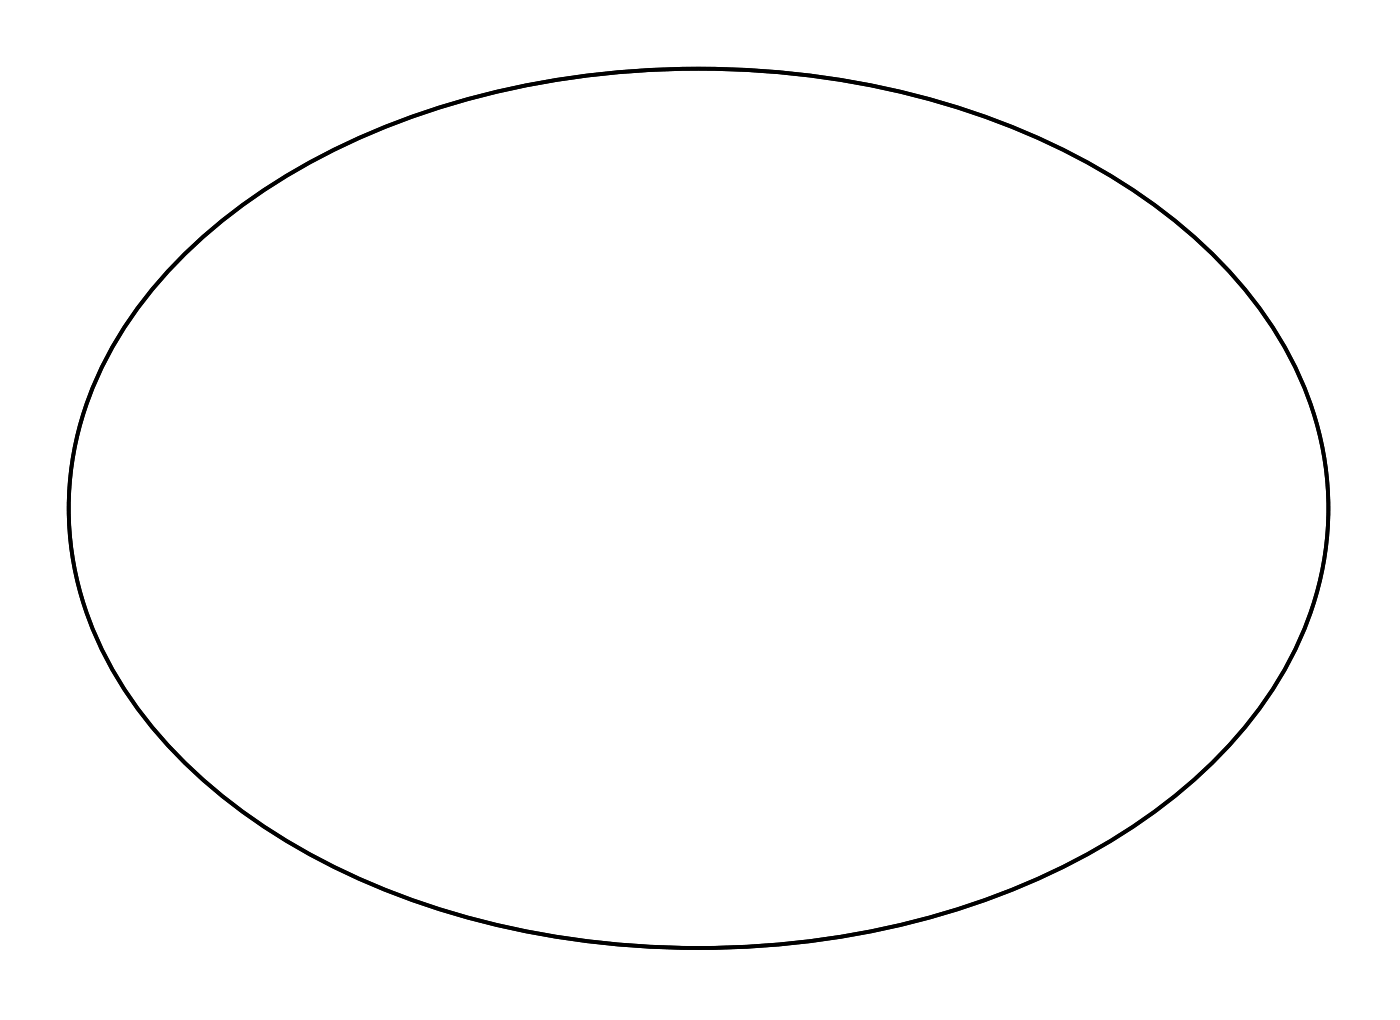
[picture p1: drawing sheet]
<svg xmlns="http://www.w3.org/2000/svg" width="74mm" height="54mm" viewBox="0 0 74 54" stroke-linecap="round" stroke-linejoin="round" font-family="sans-serif">
<path d="M9 14.2a33.5 33.5 0 0 1 16.1-9 46.2 46.2 0 0 1 30 2.2 28.5 28.5 0 0 1 12.1 9.7 17.1 17.1 0 0 1 0 19.6 28.5 28.5 0 0 1-12.1 9.7 45.8 45.8 0 0 1-36.3 0 28.5 28.5 0 0 1-12.1-9.7 17.1 17.1 0 0 1 0-19.6l1.1-1.5z" fill="none" stroke="#000" stroke-width=".2"/>
<path d="M9 14.2a33.5 33.5 0 0 1 16.1-9 46.2 46.2 0 0 1 30 2.2 28.5 28.5 0 0 1 12.1 9.7 17.1 17.1 0 0 1 0 19.6 28.5 28.5 0 0 1-12.1 9.7 45.8 45.8 0 0 1-36.3 0 28.5 28.5 0 0 1-12.1-9.7 17.1 17.1 0 0 1 0-19.6l1.1-1.5zM9 14.2a18.3 18.3 0 0 0-5.3 14.4 19.6 19.6 0 0 0 6.6 12.3 36.9 36.9 0 0 0 19.4 8.7 45 45 0 0 0 27.3-4.1 26.4 26.4 0 0 0 11.1-10.3 17 17 0 0 0-.9-18.1 28.5 28.5 0 0 0-12.1-9.7 45.8 45.8 0 0 0-36.3 0 30.7 30.7 0 0 0-9.8 6.8z" fill="#000"/>
<path d="M32 21.6h1.4v1.4h-1.4z" fill="#fff"/>
<path d="M32 21.6h1.4v1.4h-1.4z" fill="none" stroke="#fff" stroke-width=".76" stroke-linecap="butt"/>
<circle cx="32.7" cy="22.3" r=".7" fill="#fff"/>
<circle cx="32.7" cy="22.3" r=".7" fill="none" stroke="#fff" stroke-width=".76" stroke-linecap="butt"/>
<circle cx="40.4" cy="22.3" r=".7" fill="#fff"/>
<circle cx="40.4" cy="22.3" r=".7" fill="none" stroke="#fff" stroke-width=".76" stroke-linecap="butt"/>
<circle cx="32.7" cy="24.9" r=".7" fill="#fff"/>
<circle cx="32.7" cy="24.9" r=".7" fill="none" stroke="#fff" stroke-width=".76" stroke-linecap="butt"/>
<circle cx="40.4" cy="24.9" r=".7" fill="#fff"/>
<circle cx="40.4" cy="24.9" r=".7" fill="none" stroke="#fff" stroke-width=".76" stroke-linecap="butt"/>
<circle cx="32.7" cy="27.4" r=".7" fill="#fff"/>
<circle cx="32.7" cy="27.4" r=".7" fill="none" stroke="#fff" stroke-width=".76" stroke-linecap="butt"/>
<circle cx="40.4" cy="27.4" r=".7" fill="#fff"/>
<circle cx="40.4" cy="27.4" r=".7" fill="none" stroke="#fff" stroke-width=".76" stroke-linecap="butt"/>
<circle cx="32.7" cy="30" r=".7" fill="#fff"/>
<circle cx="32.7" cy="30" r=".7" fill="none" stroke="#fff" stroke-width=".76" stroke-linecap="butt"/>
<circle cx="40.4" cy="30" r=".7" fill="#fff"/>
<circle cx="40.4" cy="30" r=".7" fill="none" stroke="#fff" stroke-width=".76" stroke-linecap="butt"/>
<circle cx="57.4" cy="11.3" r=".7" fill="#fff"/>
<circle cx="57.4" cy="11.3" r=".7" fill="none" stroke="#fff" stroke-width=".76" stroke-linecap="butt"/>
<circle cx="62.7" cy="16.7" r=".7" fill="#fff"/>
<circle cx="62.7" cy="16.7" r=".7" fill="none" stroke="#fff" stroke-width=".76" stroke-linecap="butt"/>
<circle cx="52.5" cy="12.3" r=".6" fill="#fff"/>
<circle cx="52.5" cy="12.3" r=".6" fill="none" stroke="#fff" stroke-width=".65" stroke-linecap="butt"/>
<path d="M51.9 11.7h1.2v1.2h-1.2z" fill="#fff"/>
<path d="M51.9 11.7h1.2v1.2h-1.2z" fill="none" stroke="#fff" stroke-width=".65" stroke-linecap="butt"/>
<circle cx="52.5" cy="9.8" r=".6" fill="#fff"/>
<circle cx="52.5" cy="9.8" r=".6" fill="none" stroke="#fff" stroke-width=".65" stroke-linecap="butt"/>
<circle cx="24.9" cy="19.7" r=".64" fill="#fff"/>
<circle cx="24.9" cy="19.7" r=".64" fill="none" stroke="#fff" stroke-width=".76" stroke-linecap="butt"/>
<circle cx="24.9" cy="24.8" r=".64" fill="#fff"/>
<circle cx="24.9" cy="24.8" r=".64" fill="none" stroke="#fff" stroke-width=".76" stroke-linecap="butt"/>
<circle cx="24.1" cy="11.1" r=".64" fill="#fff"/>
<circle cx="24.1" cy="11.1" r=".64" fill="none" stroke="#fff" stroke-width=".76" stroke-linecap="butt"/>
<circle cx="24.1" cy="16.2" r=".64" fill="#fff"/>
<circle cx="24.1" cy="16.2" r=".64" fill="none" stroke="#fff" stroke-width=".76" stroke-linecap="butt"/>
<circle cx="54.9" cy="27.1" r=".7" fill="#fff"/>
<circle cx="54.9" cy="27.1" r=".7" fill="none" stroke="#fff" stroke-width=".76" stroke-linecap="butt"/>
<circle cx="47.3" cy="27.1" r=".7" fill="#fff"/>
<circle cx="47.3" cy="27.1" r=".7" fill="none" stroke="#fff" stroke-width=".76" stroke-linecap="butt"/>
<circle cx="55.1" cy="30.3" r=".7" fill="#fff"/>
<circle cx="55.1" cy="30.3" r=".7" fill="none" stroke="#fff" stroke-width=".76" stroke-linecap="butt"/>
<circle cx="47.5" cy="30.3" r=".7" fill="#fff"/>
<circle cx="47.5" cy="30.3" r=".7" fill="none" stroke="#fff" stroke-width=".76" stroke-linecap="butt"/>
<circle cx="18.3" cy="18.3" r=".7" fill="#fff"/>
<circle cx="18.3" cy="18.3" r=".7" fill="none" stroke="#fff" stroke-width=".76" stroke-linecap="butt"/>
<circle cx="18.3" cy="25.9" r=".7" fill="#fff"/>
<circle cx="18.3" cy="25.9" r=".7" fill="none" stroke="#fff" stroke-width=".76" stroke-linecap="butt"/>
<circle cx="26.1" cy="28.7" r=".7" fill="#fff"/>
<circle cx="26.1" cy="28.7" r=".7" fill="none" stroke="#fff" stroke-width=".76" stroke-linecap="butt"/>
<circle cx="18.5" cy="28.7" r=".7" fill="#fff"/>
<circle cx="18.5" cy="28.7" r=".7" fill="none" stroke="#fff" stroke-width=".76" stroke-linecap="butt"/>
<circle cx="28.9" cy="27.7" r=".7" fill="#fff"/>
<circle cx="28.9" cy="27.7" r=".7" fill="none" stroke="#fff" stroke-width=".76" stroke-linecap="butt"/>
<circle cx="28.9" cy="20.1" r=".7" fill="#fff"/>
<circle cx="28.9" cy="20.1" r=".7" fill="none" stroke="#fff" stroke-width=".76" stroke-linecap="butt"/>
<circle cx="28.9" cy="31.9" r=".7" fill="#fff"/>
<circle cx="28.9" cy="31.9" r=".7" fill="none" stroke="#fff" stroke-width=".76" stroke-linecap="butt"/>
<circle cx="21.3" cy="31.9" r=".7" fill="#fff"/>
<circle cx="21.3" cy="31.9" r=".7" fill="none" stroke="#fff" stroke-width=".76" stroke-linecap="butt"/>
<circle cx="39.1" cy="34.5" r=".64" fill="#fff"/>
<circle cx="39.1" cy="34.5" r=".64" fill="none" stroke="#fff" stroke-width=".76" stroke-linecap="butt"/>
<circle cx="34.1" cy="34.5" r=".64" fill="#fff"/>
<circle cx="34.1" cy="34.5" r=".64" fill="none" stroke="#fff" stroke-width=".76" stroke-linecap="butt"/>
<circle cx="44.1" cy="30.1" r=".64" fill="#fff"/>
<circle cx="44.1" cy="30.1" r=".64" fill="none" stroke="#fff" stroke-width=".76" stroke-linecap="butt"/>
<circle cx="44.1" cy="35.2" r=".64" fill="#fff"/>
<circle cx="44.1" cy="35.2" r=".64" fill="none" stroke="#fff" stroke-width=".76" stroke-linecap="butt"/>
<circle cx="53.5" cy="16.7" r=".64" fill="#fff"/>
<circle cx="53.5" cy="16.7" r=".64" fill="none" stroke="#fff" stroke-width=".76" stroke-linecap="butt"/>
<circle cx="53.5" cy="21.8" r=".64" fill="#fff"/>
<circle cx="53.5" cy="21.8" r=".64" fill="none" stroke="#fff" stroke-width=".76" stroke-linecap="butt"/>
<circle cx="43.5" cy="19.7" r=".7" fill="#fff"/>
<circle cx="43.5" cy="19.7" r=".7" fill="none" stroke="#fff" stroke-width=".76" stroke-linecap="butt"/>
<circle cx="43.5" cy="27.3" r=".7" fill="#fff"/>
<circle cx="43.5" cy="27.3" r=".7" fill="none" stroke="#fff" stroke-width=".76" stroke-linecap="butt"/>
<circle cx="48.9" cy="16.3" r=".7" fill="#fff"/>
<circle cx="48.9" cy="16.3" r=".7" fill="none" stroke="#fff" stroke-width=".76" stroke-linecap="butt"/>
<circle cx="48.9" cy="23.9" r=".7" fill="#fff"/>
<circle cx="48.9" cy="23.9" r=".7" fill="none" stroke="#fff" stroke-width=".76" stroke-linecap="butt"/>
<path d="M40.9 8.9h1.6v1.6h-1.6z" fill="#fff"/>
<path d="M40.9 8.9h1.6v1.6h-1.6z" fill="none" stroke="#fff" stroke-width=".76" stroke-linecap="butt"/>
<circle cx="41.7" cy="9.7" r=".8" fill="#fff"/>
<circle cx="41.7" cy="9.7" r=".8" fill="none" stroke="#fff" stroke-width=".76" stroke-linecap="butt"/>
<circle cx="36.7" cy="9.7" r=".8" fill="#fff"/>
<circle cx="36.7" cy="9.7" r=".8" fill="none" stroke="#fff" stroke-width=".76" stroke-linecap="butt"/>
<circle cx="31.7" cy="9.7" r=".8" fill="#fff"/>
<circle cx="31.7" cy="9.7" r=".8" fill="none" stroke="#fff" stroke-width=".76" stroke-linecap="butt"/>
<path d="M30.7 43.1h1.6v1.6h-1.6z" fill="#fff"/>
<path d="M30.7 43.1h1.6v1.6h-1.6z" fill="none" stroke="#fff" stroke-width=".76" stroke-linecap="butt"/>
<circle cx="31.5" cy="43.9" r=".8" fill="#fff"/>
<circle cx="31.5" cy="43.9" r=".8" fill="none" stroke="#fff" stroke-width=".76" stroke-linecap="butt"/>
<circle cx="36.5" cy="43.9" r=".8" fill="#fff"/>
<circle cx="36.5" cy="43.9" r=".8" fill="none" stroke="#fff" stroke-width=".76" stroke-linecap="butt"/>
<circle cx="41.5" cy="43.9" r=".8" fill="#fff"/>
<circle cx="41.5" cy="43.9" r=".8" fill="none" stroke="#fff" stroke-width=".76" stroke-linecap="butt"/>
<path d="M63.3 28.1h1.6v1.6h-1.6z" fill="#fff"/>
<path d="M63.3 28.1h1.6v1.6h-1.6z" fill="none" stroke="#fff" stroke-width=".76" stroke-linecap="butt"/>
<circle cx="64.1" cy="28.9" r=".8" fill="#fff"/>
<circle cx="64.1" cy="28.9" r=".8" fill="none" stroke="#fff" stroke-width=".76" stroke-linecap="butt"/>
<circle cx="64.1" cy="23.9" r=".8" fill="#fff"/>
<circle cx="64.1" cy="23.9" r=".8" fill="none" stroke="#fff" stroke-width=".76" stroke-linecap="butt"/>
<path d="M9.1 23.1h1.6v1.6h-1.6z" fill="#fff"/>
<path d="M9.1 23.1h1.6v1.6h-1.6z" fill="none" stroke="#fff" stroke-width=".76" stroke-linecap="butt"/>
<circle cx="9.9" cy="23.9" r=".8" fill="#fff"/>
<circle cx="9.9" cy="23.9" r=".8" fill="none" stroke="#fff" stroke-width=".76" stroke-linecap="butt"/>
<circle cx="9.9" cy="28.9" r=".8" fill="#fff"/>
<circle cx="9.9" cy="28.9" r=".8" fill="none" stroke="#fff" stroke-width=".76" stroke-linecap="butt"/>
<circle cx="17.1" cy="14.3" r="2" fill="#fff"/>
<circle cx="17.1" cy="14.3" r="2" fill="none" stroke="#fff" stroke-width=".75" stroke-linecap="butt"/>
<circle cx="56.1" cy="40.3" r="2" fill="#fff"/>
<circle cx="56.1" cy="40.3" r="2" fill="none" stroke="#fff" stroke-width=".75" stroke-linecap="butt"/>
</svg>
